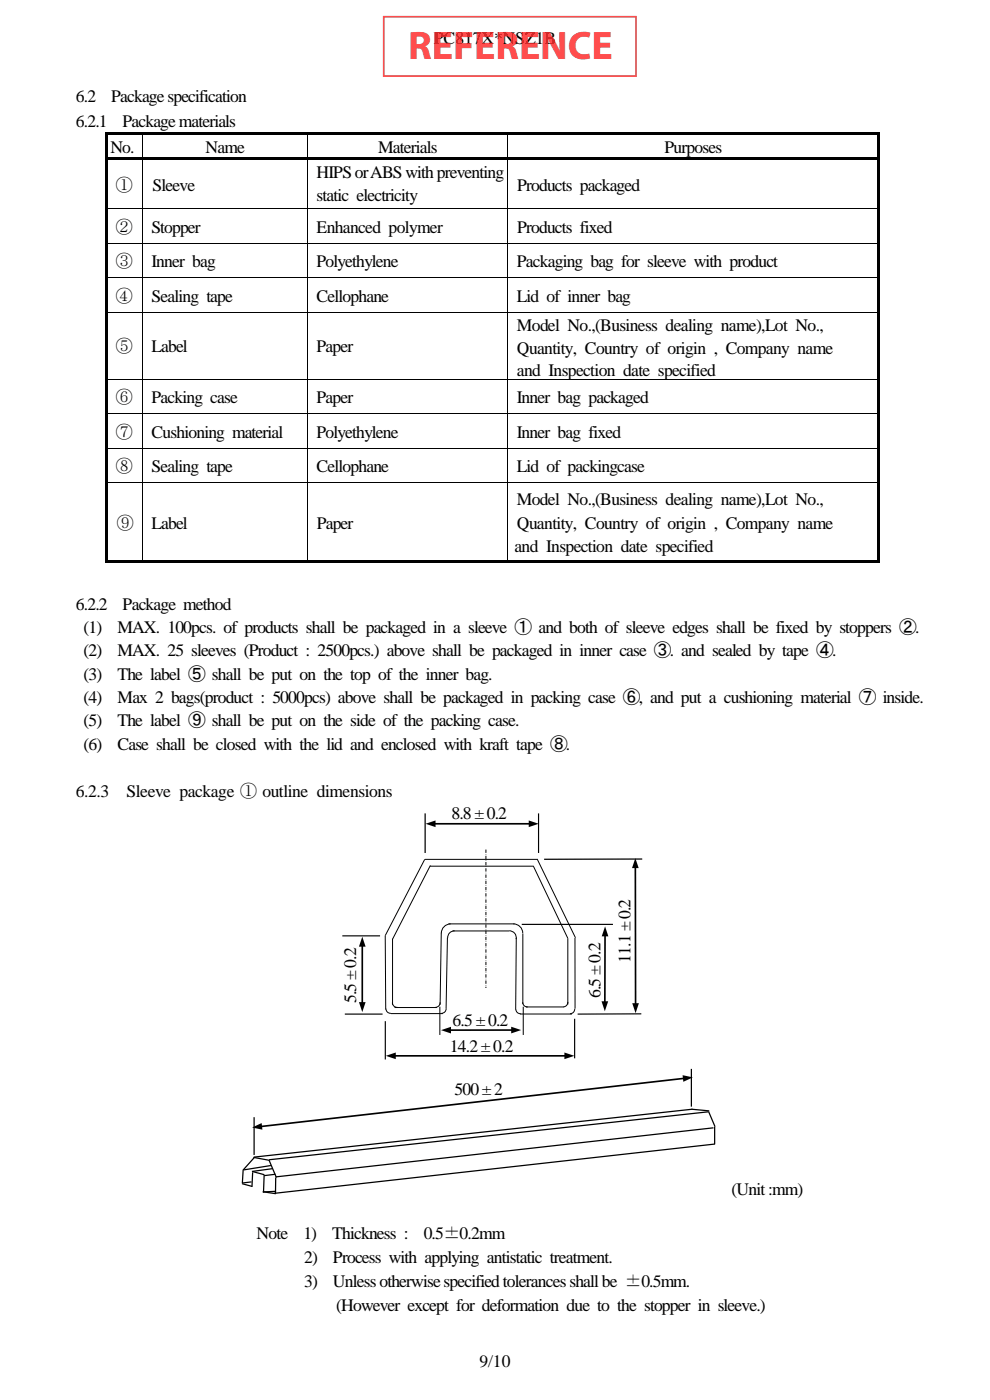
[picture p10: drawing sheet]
<svg xmlns="http://www.w3.org/2000/svg" width="210mm" height="297mm" viewBox="0 0 210 297" stroke-linecap="round" stroke-linejoin="round" font-family="sans-serif">
<defs><g id="words">
<text font-size="8.5" fill="#f00" x="86.6" y="12.5">REFERENCE</text>
<g font-size="3.7">
<text x="92" y="9.4">PC817X*NSZ1B</text>
<text x="16.1" y="21.7">6.2</text>
<text x="23.6" y="21.7">Package specification</text>
<text x="16.1" y="26.8">6.2.1</text>
<text x="26" y="26.8">Package materials</text>
<text x="23.4" y="32.6">No.</text>
<text x="43.6" y="32.6">Name</text>
<text x="80.2" y="32.6">Materials</text>
<text x="141" y="32.6">Purposes</text>
<text x="24.5" y="40.5">①</text>
<text x="32.4" y="40.5">Sleeve</text>
<text x="67.1" y="37.8">HIPS or ABS with preventing</text>
<text x="109.7" y="40.5">Products packaged</text>
<text x="67.1" y="42.6">static electricity</text>
<text x="24.5" y="49.4">②</text>
<text x="32.1" y="49.4">Stopper</text>
<text x="67.1" y="49.4">Enhanced polymer</text>
<text x="109.7" y="49.4">Products fixed</text>
<text x="24.5" y="56.6">③</text>
<text x="32.1" y="56.6">Inner bag</text>
<text x="67.1" y="56.6">Polyethylene</text>
<text x="109.6" y="56.6">Packaging bag for sleeve with product</text>
<text x="24.5" y="64">④</text>
<text x="32.1" y="64">Sealing tape</text>
<text x="67.1" y="64">Cellophane</text>
<text x="109.6" y="64">Lid of inner bag</text>
<text x="109.6" y="70.2">Model No.,(Business dealing name),Lot No.,</text>
<text x="24.5" y="74.8">⑤</text>
<text x="32.1" y="74.8">Label</text>
<text x="67.1" y="74.8">Paper</text>
<text x="109.6" y="75.1">Quantity, Country of origin , Company name</text>
<text x="109.6" y="79.8">and Inspection date specified</text>
<text x="24.5" y="85.6">⑥</text>
<text x="32.1" y="85.6">Packing case</text>
<text x="67.1" y="85.6">Paper</text>
<text x="109.6" y="85.6">Inner bag packaged</text>
<text x="24.5" y="92.8">⑦</text>
<text x="32.1" y="92.8">Cushioning material</text>
<text x="67.1" y="92.8">Polyethylene</text>
<text x="109.6" y="92.8">Inner bag fixed</text>
<text x="24.5" y="100.1">⑧</text>
<text x="32.1" y="100.1">Sealing tape</text>
<text x="67.1" y="100.1">Cellophane</text>
<text x="109.6" y="100.1">Lid of packingcase</text>
<text x="109.6" y="107.2">Model No.,(Business dealing name),Lot No.,</text>
<text x="24.7" y="112.2">⑨</text>
<text x="32.1" y="112.2">Label</text>
<text x="67.2" y="112.2">Paper</text>
<text x="109.6" y="112.2">Quantity, Country of origin , Company name</text>
<text x="109.1" y="117.1">and Inspection date specified</text>
<text x="16.1" y="129.4">6.2.2</text>
<text x="26" y="129.4">Package method</text>
<text x="17.7" y="134.3">(1)</text>
<text x="24.9" y="134.3">MAX. 100pcs. of products shall be packaged in a sleeve ① and both of sleeve edges shall be fixed by stoppers ②.</text>
<text x="17.7" y="139.3">(2)</text>
<text x="24.9" y="139.3">MAX. 25 sleeves (Product : 2500pcs.) above shall be packaged in inner case ③. and sealed by tape ④.</text>
<text x="17.7" y="144.2">(3)</text>
<text x="17.7" y="149.1">(4)</text>
<text x="24.9" y="144.2">The label ⑤ shall be put on the top of the inner bag.</text>
<text x="24.9" y="149.1">Max 2 bags(product : 5000pcs) above shall be packaged in packing case ⑥, and put a cushioning material ⑦ inside.</text>
<text x="17.7" y="154.1">(5)</text>
<text x="24.9" y="154.1">The label ⑨ shall be put on the side of the packing case.</text>
<text x="17.7" y="159.1">(6)</text>
<text x="24.9" y="159.1">Case shall be closed with the lid and enclosed with kraft tape ⑧.</text>
<text x="16.1" y="169.1">6.2.3</text>
<text x="26.8" y="169.1">Sleeve package ① outline dimensions</text>
<text x="95.8" y="173.8">8.8 ± 0.2</text>
<text x="133.7" y="204.2" transform="rotate(-90 133.7 204.2)">11.1 ± 0.2</text>
<text x="75.6" y="212.9" transform="rotate(-90 75.6 212.9)">5.5 ± 0.2</text>
<text x="127.4" y="211.8" transform="rotate(-90 127.4 211.8)">6.5 ± 0.2</text>
<text x="96" y="217.6">6.5 ± 0.2</text>
<text x="95.4" y="223.2">14.2 ± 0.2</text>
<text x="96.4" y="232.4">500±2</text>
<text x="155.2" y="253.6">(Unit :mm)</text>
<text x="54.4" y="262.8">Note</text>
<text x="64.3" y="262.8">1)</text>
<text x="70.4" y="262.8">Thickness :</text>
<text x="89.9" y="262.8">0.5±0.2mm</text>
<text x="64.5" y="267.9">2)</text>
<text x="70.6" y="267.9">Process with applying antistatic treatment.</text>
<text x="64.5" y="273.1">3)</text>
<text x="70.6" y="273.1">Unless otherwise specified tolerances shall be ±0.5mm.</text>
<text x="71.3" y="278.2">(However except for deformation due to the stopper in sleeve.)</text>
<text x="101.7" y="290.1">9/10</text>
</g>
</g></defs>
<g fill="#000">
<path d="M90.3 174.8l2.1-.7v1.4zM112.2 174.1l2.1 .7-2.1 .7zM128.4 196.5l.7 2.2-1.5-.1zM134.8 182.1l.7 2.1h-1.4zM76.9 198.7l.7 2.1h-1.5zM76.1 212.6h1.5l-.7 2.1zM93.6 218.5l2.1-.7v1.4zM108.4 217.8l2.2 .7-2.2 .7zM127.6 212.4h1.4l-.7 2.1zM134.1 212.8h1.4l-.7 2.1zM53.5 239.2l2-.9 .2 1.4zM81.8 224l2.2-.7v1.4z"/>
<path d="M119.7 223.3l2.1 .7-2.1 .7zM144.8 228.1l2.2 .5-2 .9z"/>
<path d="M22.4 28.1h.5v.6h-.5z" fill-rule="evenodd"/>
<path d="M22.4 28.1h.5v.5h-.5z" fill-rule="evenodd"/>
<path d="M22.4 28.7h.5v4.6h-.5z" fill-rule="evenodd"/>
<path d="M22.4 33.3h.5v.5h-.5z" fill-rule="evenodd"/>
<path d="M22.9 28.1h7.2v.5h-7.2z" fill-rule="evenodd"/>
<path d="M22.9 33.3h7.2v.5h-7.2z" fill-rule="evenodd"/>
<path d="M30.1 28.1h.5v.5h-.5z" fill-rule="evenodd"/>
<path d="M30.1 33.3h.5v.5h-.5z" fill-rule="evenodd"/>
<path d="M30.6 28.1h34.5v.5h-34.5z" fill-rule="evenodd"/>
<path d="M30.6 33.3h34.5v.5h-34.5z" fill-rule="evenodd"/>
<path d="M65.1 28.1h.5v.5h-.5z" fill-rule="evenodd"/>
<path d="M65.1 33.3h.5v.5h-.5z" fill-rule="evenodd"/>
<path d="M65.6 28.1h42.1v.5h-42.1z" fill-rule="evenodd"/>
<path d="M65.6 33.3h42.1v.5h-42.1z" fill-rule="evenodd"/>
<path d="M107.7 28.1h.5v.5h-.5z" fill-rule="evenodd"/>
<path d="M107.7 33.3h.5v.5h-.5z" fill-rule="evenodd"/>
<path d="M108.2 28.1h77.8v.5h-77.8z" fill-rule="evenodd"/>
<path d="M108.2 33.3h77.8v.5h-77.8z" fill-rule="evenodd"/>
<path d="M186 28.1h.5v.6h-.5z" fill-rule="evenodd"/>
<path d="M186 28.1h.5v.5h-.5z" fill-rule="evenodd"/>
<path d="M186 28.7h.5v4.6h-.5z" fill-rule="evenodd"/>
<path d="M186 33.3h.5v.5h-.5z" fill-rule="evenodd"/>
<path d="M22.4 33.8h.5v10.4h-.5z" fill-rule="evenodd"/>
<path d="M22.4 44.4h.5v7.1h-.5z" fill-rule="evenodd"/>
<path d="M22.4 51.7h.5v7.1h-.5z" fill-rule="evenodd"/>
<path d="M186 33.8h.5v10.4h-.5z" fill-rule="evenodd"/>
<path d="M186 44.4h.5v7.1h-.5z" fill-rule="evenodd"/>
<path d="M186 51.7h.5v7.1h-.5z" fill-rule="evenodd"/>
<path d="M22.4 59h.5v7.1h-.5z" fill-rule="evenodd"/>
<path d="M186 59h.5v7.1h-.5z" fill-rule="evenodd"/>
<path d="M22.4 66.3h.5v14.1h-.5z" fill-rule="evenodd"/>
<path d="M22.4 80.6h.5v7.1h-.5z" fill-rule="evenodd"/>
<path d="M22.4 87.9h.5v7.1h-.5z" fill-rule="evenodd"/>
<path d="M186 66.3h.5v14.1h-.5z" fill-rule="evenodd"/>
<path d="M186 80.6h.5v7.1h-.5z" fill-rule="evenodd"/>
<path d="M186 87.9h.5v7.1h-.5z" fill-rule="evenodd"/>
<path d="M22.4 95.2h.5v7.1h-.5z" fill-rule="evenodd"/>
<path d="M22.4 102.4h.5v16.5h-.5z" fill-rule="evenodd"/>
<path d="M22.4 118.9h.5v.5h-.5z" fill-rule="evenodd"/>
<path d="M22.4 118.9h.5v.5h-.5z" fill-rule="evenodd"/>
<path d="M22.9 118.9h7.2v.5h-7.2z" fill-rule="evenodd"/>
<path d="M30.1 118.9h.5v.5h-.5z" fill-rule="evenodd"/>
<path d="M30.6 118.9h34.5v.5h-34.5z" fill-rule="evenodd"/>
<path d="M65.1 118.9h.5v.5h-.5z" fill-rule="evenodd"/>
<path d="M65.6 118.9h42.1v.5h-42.1z" fill-rule="evenodd"/>
<path d="M107.7 118.9h.5v.5h-.5z" fill-rule="evenodd"/>
<path d="M108.2 118.9h77.8v.5h-77.8z" fill-rule="evenodd"/>
<path d="M186 95.2h.5v7.1h-.5z" fill-rule="evenodd"/>
<path d="M186 102.4h.5v16.5h-.5z" fill-rule="evenodd"/>
<path d="M186 118.9h.5v.5h-.5z" fill-rule="evenodd"/>
<path d="M186 118.9h.5v.5h-.5z" fill-rule="evenodd"/>
</g>
<g fill="#000">
<path d="M30.1 28.6l.2 .1zM30.1 33.8h.2zM65.1 28.6l.2 .1zM65.1 33.8h.2zM107.7 28.6l.1 .1zM107.7 33.8h.1zM22.4 44.2h.5v.2h-.5zM22.4 51.5h.5v.2h-.5zM22.4 58.8h.5v.2h-.5zM30.1 44.2h.2v.2h-.2zM30.1 51.5h.2v.2h-.2zM30.1 58.8h.2v.2h-.2z"/>
<path d="M65.1 44.2h.2v.2h-.2zM65.1 51.5h.2v.2h-.2zM65.1 58.8h.2v.2h-.2zM107.7 44.2h.1v.2h-.1zM107.7 51.5h.1v.2h-.1zM107.7 58.8h.1v.2h-.1zM186 44.2h.5v.2h-.5zM186 51.5h.5v.2h-.5zM186 58.8h.5v.2h-.5zM22.4 66.1h.5v.2h-.5zM30.1 66.1h.2v.2h-.2zM65.1 66.1h.2v.2h-.2z"/>
<path d="M107.7 66.1h.1v.2h-.1zM186 66.1h.5v.2h-.5zM22.4 80.4h.5v.2h-.5zM22.4 87.7h.5v.2h-.5zM22.4 95h.5v.2h-.5zM30.1 80.4h.2v.2h-.2zM30.1 87.7h.2v.2h-.2zM30.1 95h.2v.2h-.2zM65.1 80.4h.2v.2h-.2zM65.1 87.7h.2v.2h-.2zM65.1 95h.2v.2h-.2zM107.7 80.4h.1v.2h-.1z"/>
<path d="M107.7 87.7h.1v.2h-.1zM107.7 95h.1v.2h-.1zM186 80.4h.5v.2h-.5zM186 87.7h.5v.2h-.5zM186 95h.5v.2h-.5zM22.4 102.3h.5v.1h-.5zM30.1 102.3h.2v.1h-.2zM65.1 102.3h.2v.1h-.2zM107.7 102.3h.1v.1h-.1zM186 102.3h.5v.1h-.5z"/>
</g>
<g fill="none" stroke="#000" stroke-width=".21">
<path d="M30.2 28.7v4.6M30.2 33.8v10.4M65.2 28.7v4.6M65.2 33.8v10.4M107.7 28.7v4.6M107.7 33.8v10.4M22.9 44.3h7.2M22.9 51.6h7.2M22.9 58.9h7.2M30.2 44.4v7.1M30.2 51.7v7.1M30.2 59v7.1"/>
<path d="M30.3 44.3h34.8M30.3 51.6h34.8M30.3 58.9h34.8M65.2 44.4v7.1M65.2 51.7v7.1M65.2 59v7.1M65.3 44.3h42.4M65.3 51.6h42.4M65.3 58.9h42.4M107.7 44.4v7.1M107.7 51.7v7.1M107.7 59v7.1"/>
<path d="M107.8 44.3h78.2M107.8 51.6h78.2M107.8 58.9h78.2M22.9 66.2h7.2M30.2 66.3v14.1M30.3 66.2h34.8M65.2 66.3v14.1M65.3 66.2h42.4M107.7 66.3v14.1M107.8 66.2h78.2M22.9 80.5h7.2M22.9 87.8h7.2"/>
<path d="M22.9 95.1h7.2M30.2 80.6v7.1M30.2 87.9v7.1M30.2 95.2v7.1M30.3 80.5h34.8M30.3 87.8h34.8M30.3 95.1h34.8M65.2 80.6v7.1M65.2 87.9v7.1M65.2 95.2v7.1M65.3 80.5h42.4M65.3 87.8h42.4"/>
<path d="M65.3 95.1h42.4M107.7 80.6v7.1M107.7 87.9v7.1M107.7 95.2v7.1M107.8 80.5h78.2M107.8 87.8h78.2M107.8 95.1h78.2M22.9 102.4h7.2M30.2 102.4v16.5M30.3 102.4h34.8M65.2 102.4v16.5M65.3 102.4h42.4"/>
<path d="M107.7 102.4v16.5M107.8 102.4h78.2M83.3 199.2v14M90.1 182.3l-8.4 16.2 .1 15.7M90.1 182.3h24M91.2 183.8h22M91.3 183.6l-8.1 15.7M93.6 197.9l-.2 15.3M94.9 198.9l-.3 15M95.2 196h13.9M95.6 196a1.97 1.97 0 0 0-2 2M96 197.5h12"/>
<path d="M96.4 197.5a1.47 1.47 0 0 0-1.4 1.5M108 197.5a1.47 1.47 0 0 1 1.5 1.7M108.9 196a1.98 1.98 0 0 1 2 2M109.5 198.9l-.1 15.3M110.9 198v15M113.2 183.8l7.3 15.3M114 182.4l8.1 16.5M120.5 199.1v14M122 199v15M81.9 214l.3 .7 .7 .3M82.9 215h11M83.2 212.7l.4 .7 .7 .3"/>
<path d="M83.7 213.7h9M93.3 213.6v6M93.4 212.6l-.3 .8-.7 .3M94.6 213.9l-.2 .8-.8 .3M109.4 214.1l.3 .7 .8 .3M110.3 215.1h11M110.9 212.6l.3 .7 .7 .3M111 213.6v6M111.5 213.6h8.1M120.5 212.6l-.3 .7-.7 .3M121.9 214l-.3 .8-.7 .3"/>
</g>
<path d="M114.2 172.6v8.4M72.6 198.5h8M110.7 196.1h19.3M73.1 215.1h8.1M81.7 216.6v8.2M121.9 216.1v8.4M136 215.1h-13.5" fill="none" stroke="#000" stroke-width=".25"/>
<path d="M92 174.8h20.5M128.4 198.3l-.1 14.5M134.8 183.8v29.4M76.9 200.5v12.5M108.8 218.5h-13.5M83.6 224h36.5M145.2 228.8l-90 10.2" fill="none" stroke="#000" stroke-width=".35"/>
<g fill="none" stroke="#000" stroke-width=".26">
<path d="M90.2 172.6v8.4M136.2 182.2l-20.8 .1M53.9 237v8M146.7 226.8v8M146.7 235.3l3.8 .4M146.9 235.3l-93 10.2M150.3 235.8l1.4 3.2M150.3 235.9l-93.2 10.1M151.4 239.3l-92.9 10.4M151.6 239v3.8M51.4 251.1l2.1 .6M51.6 248.1l-.2 3"/>
<path d="M53.4 250.7l-1.9 .3M53.5 248.5l2.6 .7-.2 3.8M53.6 248.7l-.1 3.1M53.8 245.5l3.4 .7M53.9 245.6l-2.3 2.6M55.7 252.8l2.8 .5M57.1 246.1l1.5 3.7M57.5 247.3l-5.8 .9M57.8 247.9l-4.4 .6M58.4 249.1l-2.3 .3M58.5 249.8l-.1 3.4M58.6 252.7l-2.7 .2"/>
<path d="M151.6 242.7l-93.4 10.5"/>
</g>
<path d="M103.1 180.2v29.4" fill="none" stroke="#000" stroke-width=".21" stroke-dasharray=".7 .3 .1 .3" stroke-linecap="butt"/>
<path d="M81.4 3.5h53.5v12.6h-53.5z" fill="none" stroke="#f00" stroke-width=".35"/>
<use href="#words"/>
</svg>
